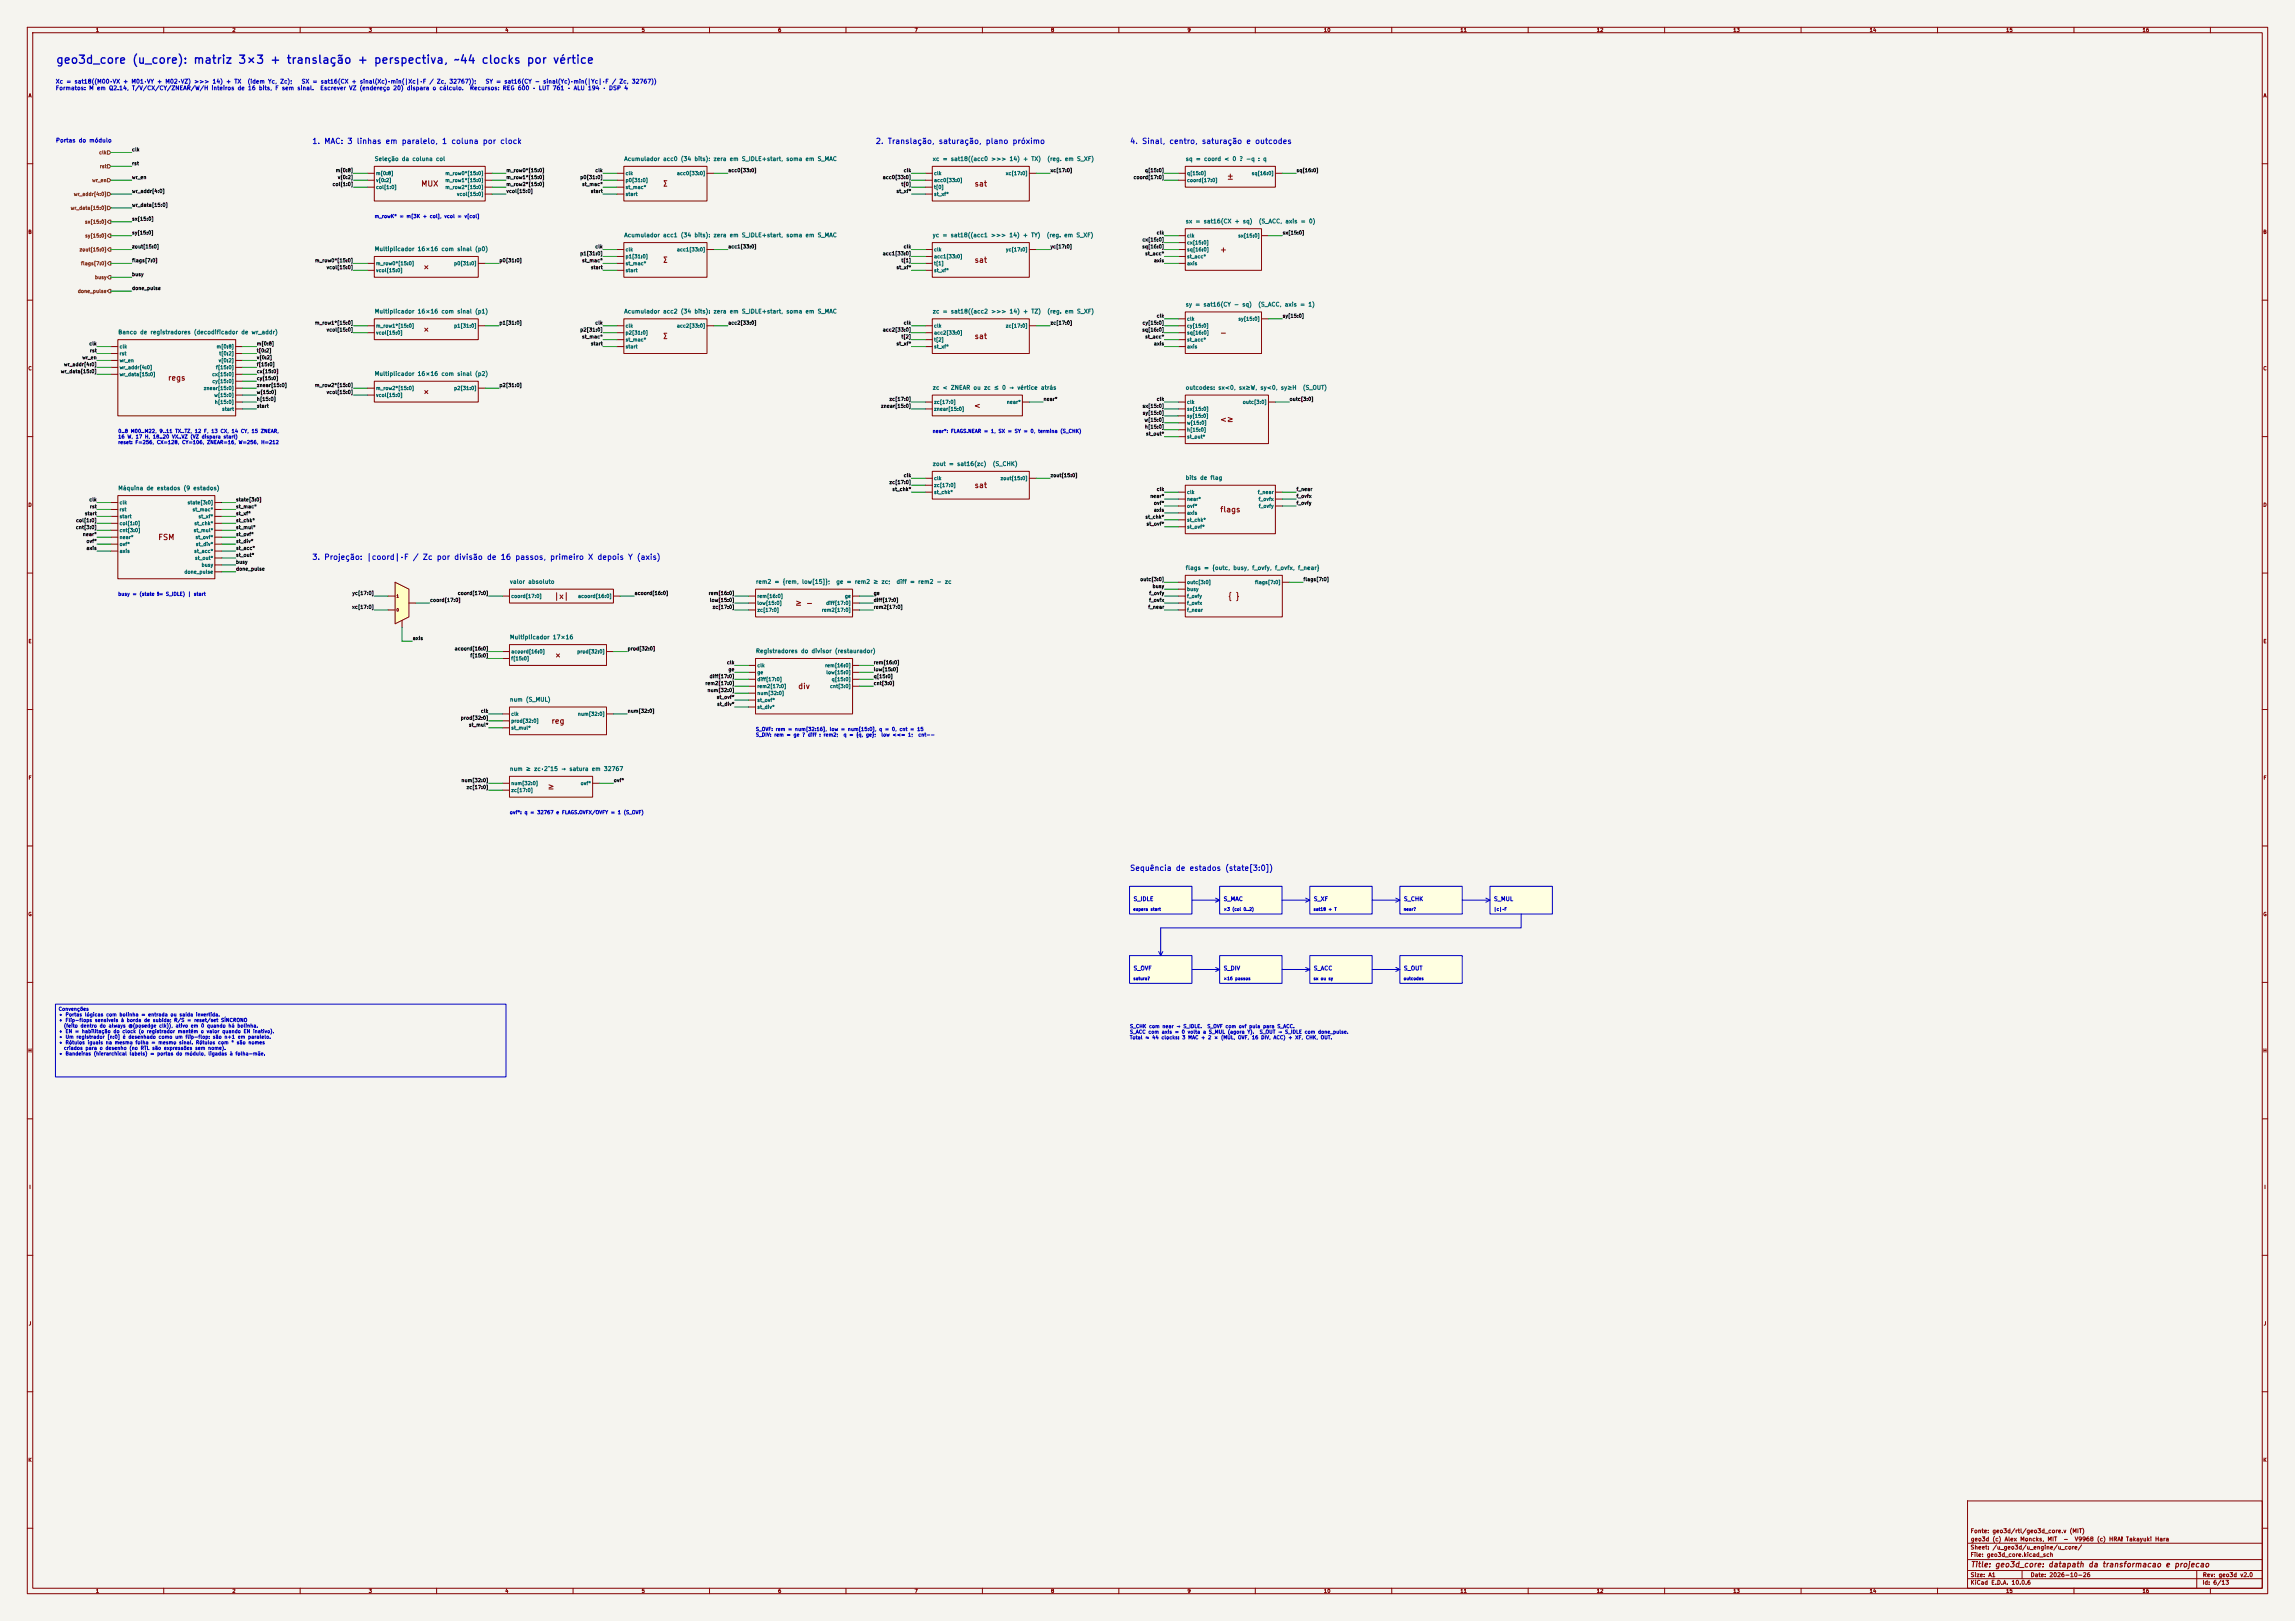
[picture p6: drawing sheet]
<svg xmlns="http://www.w3.org/2000/svg" width="841mm" height="594mm" viewBox="0 0 841 594" stroke-linecap="round" stroke-linejoin="round" font-family="sans-serif">
<defs><g id="words">
<text font-size="3" fill="#0000c2" x="20.3" y="24.1">geo3d_core (u_core): matriz 3×3 + translação + perspectiva, ~44 clocks por vértice</text>
<g font-size="2" fill="#0000c2">
<text x="114.2" y="53.2">1. MAC: 3 linhas em paralelo, 1 coluna por clock</text>
<text x="320.7" y="53.2">2. Translação, saturação, plano próximo</text>
<text x="413.9" y="53.2">4. Sinal, centro, saturação e outcodes</text>
<text x="114.2" y="205.6">3. Projeção: |coord|·F / Zc por divisão de 16 passos, primeiro X depois Y (axis)</text>
<text x="413.9" y="319.6">Sequência de estados (state[3:0])</text>
</g>
<g font-size="2" fill="#840000">
<text x="154.1" y="68.8">MUX</text>
<text x="242.7" y="68.8">Σ</text>
<text x="356.9" y="68.8">sat</text>
<text x="449.4" y="66.3">±</text>
<text x="446.9" y="93">+</text>
<text x="154.8" y="99.3">×</text>
<text x="242.7" y="96.8">Σ</text>
<text x="356.9" y="96.8">sat</text>
<text x="154.8" y="122.2">×</text>
<text x="242.7" y="124.7">Σ</text>
<text x="356.9" y="124.7">sat</text>
<text x="446.9" y="123.4">−</text>
<text x="61.4" y="140">regs</text>
<text x="154.8" y="145">×</text>
<text x="356.7" y="150.1">&lt;</text>
<text x="446.9" y="155.2">&lt;≥</text>
<text x="356.9" y="179.3">sat</text>
<text x="446.9" y="188.2">flags</text>
<text x="57.8" y="198.4">FSM</text>
<text x="202.8" y="220">|x|</text>
<text x="449.8" y="220">{ }</text>
<text x="291.2" y="222.5">≥ −</text>
<text x="203" y="241.6">×</text>
<text x="292.3" y="253">div</text>
<text x="201.9" y="265.7">reg</text>
<text x="200.5" y="289.8">≥</text>
<text x="722" y="574.8">Title: geo3d_core: datapath da transformacao e projecao</text>
</g>
<g font-size="1.5" fill="#0000c2">
<text x="20.3" y="31">Xc = sat18((M00·VX + M01·VY + M02·VZ) &gt;&gt;&gt; 14) + TX</text>
<text x="20.3" y="33.4">Formatos: M em Q2.14, T/V/CX/CY/ZNEAR/W/H inteiros de 16 bits, F sem sinal.</text>
<text x="90.6" y="31">(idem Yc, Zc);</text>
<text x="110.3" y="31">SX = sat16(CX + sinal(Xc)·min(|Xc|·F / Zc, 32767));</text>
<text x="117.2" y="33.4">Escrever VZ (endereço 20) dispara o cálculo.</text>
<text x="172.1" y="33.4">Recursos: REG 600 · LUT 761 · ALU 194 · DSP 4</text>
<text x="177.8" y="31">SY = sat16(CY - sinal(Yc)·min(|Yc|·F / Zc, 32767))</text>
<text x="20.3" y="52.6">Portas do módulo</text>
<text x="415.2" y="330.5">S_IDLE</text>
<text x="448.2" y="330.5">S_MAC</text>
<text x="481.2" y="330.5">S_XF</text>
<text x="514.3" y="330.5">S_CHK</text>
<text x="547.3" y="330.5">S_MUL</text>
<text x="415.2" y="355.9">S_OVF</text>
<text x="448.2" y="355.9">S_DIV</text>
<text x="481.2" y="355.9">S_ACC</text>
<text x="514.3" y="355.9">S_OUT</text>
</g>
<g font-size="1.5" fill="#006464">
<text x="137.1" y="59.3">Seleção da coluna col</text>
<text x="228.6" y="59.3">Acumulador acc0 (34 bits): zera em S_IDLE+start, soma em S_MAC</text>
<text x="341.6" y="59.3">xc = sat18((acc0 &gt;&gt;&gt; 14) + TX)</text>
<text x="383.6" y="59.3">(reg. em S_XF)</text>
<text x="434.3" y="59.3">sq = coord &lt; 0 ? -q : q</text>
<text x="434.3" y="82.2">sx = sat16(CX + sq)</text>
<text x="461.1" y="82.2">(S_ACC, axis = 0)</text>
<text x="228.6" y="87.3">Acumulador acc1 (34 bits): zera em S_IDLE+start, soma em S_MAC</text>
<text x="341.6" y="87.3">yc = sat18((acc1 &gt;&gt;&gt; 14) + TY)</text>
<text x="383.4" y="87.3">(reg. em S_XF)</text>
<text x="137.1" y="92.4">Multiplicador 16×16 com sinal (p0)</text>
<text x="434.3" y="112.7">sy = sat16(CY - sq)</text>
<text x="460.9" y="112.7">(S_ACC, axis = 1)</text>
<text x="137.1" y="115.2">Multiplicador 16×16 com sinal (p1)</text>
<text x="228.6" y="115.2">Acumulador acc2 (34 bits): zera em S_IDLE+start, soma em S_MAC</text>
<text x="341.6" y="115.2">zc = sat18((acc2 &gt;&gt;&gt; 14) + TZ)</text>
<text x="383.6" y="115.2">(reg. em S_XF)</text>
<text x="43.2" y="122.8">Banco de registradores (decodificador de wr_addr)</text>
<text x="137.1" y="138.1">Multiplicador 16×16 com sinal (p2)</text>
<text x="341.6" y="143.2">zc &lt; ZNEAR ou zc ≤ 0 → vértice atrás</text>
<text x="434.3" y="143.2">outcodes: sx&lt;0, sx≥W, sy&lt;0, sy≥H</text>
<text x="477.2" y="143.2">(S_OUT)</text>
<text x="341.6" y="171.1">zout = sat16(zc)</text>
<text x="363.6" y="171.1">(S_CHK)</text>
<text x="43.2" y="180">Máquina de estados (9 estados)</text>
<text x="434.3" y="176.2">bits de flag</text>
<text x="434.3" y="209.2">flags = {outc, busy, f_ovfy, f_ovfx, f_near}</text>
<text x="186.7" y="214.3">valor absoluto</text>
<text x="276.8" y="214.3">rem2 = {rem, low[15]};</text>
<text x="306.3" y="214.3">ge = rem2 ≥ zc;</text>
<text x="328.3" y="214.3">diff = rem2 - zc</text>
<text x="186.7" y="234.6">Multiplicador 17×16</text>
<text x="276.8" y="239.7">Registradores do divisor (restaurador)</text>
<text x="186.7" y="257.5">num (S_MUL)</text>
<text x="186.7" y="282.9">num ≥ zc·2^15 → satura em 32767</text>
</g>
<g font-size="1.5" fill="#840000">
<text x="721.9" y="562.1">Fonte: geo3d/rtl/geo3d_core.v (MIT)</text>
<text x="721.9" y="568.1">Sheet: /u_geo3d/u_engine/u_core/</text>
<text x="722" y="565.1">geo3d (c) Alex Moncks, MIT</text>
<text x="756" y="565.1">-</text>
<text x="760.1" y="565.1">V9968 (c) HRA! Takayuki Hara</text>
<text x="721.9" y="570.8">File: geo3d_core.kicad_sch</text>
<text x="721.9" y="581">KiCad E.D.A. 10.0.6</text>
<text x="721.9" y="578.2">Size: A1</text>
<text x="743.9" y="578.2">Date: 2026-10-26</text>
<text x="806.9" y="581">Id: 6/13</text>
<text x="807" y="578.2">Rev: geo3d v2.0</text>
</g>
<g font-size="1.3" fill="#840000">
<text x="35" y="12">1</text>
<text x="85" y="12">2</text>
<text x="135" y="12">3</text>
<text x="185" y="12">4</text>
<text x="235" y="12">5</text>
<text x="285" y="12">6</text>
<text x="335" y="12">7</text>
<text x="385" y="12">8</text>
<text x="435" y="12">9</text>
<text x="485" y="12">10</text>
<text x="535" y="12">11</text>
<text x="585" y="12">12</text>
<text x="635" y="12">13</text>
<text x="685" y="12">14</text>
<text x="735" y="12">15</text>
<text x="785" y="12">16</text>
<text x="10.3" y="36">A</text>
<text x="829.3" y="36">A</text>
<text x="10.2" y="86">B</text>
<text x="829.2" y="86">B</text>
<text x="10.2" y="136">C</text>
<text x="829.2" y="136">C</text>
<text x="10.2" y="186">D</text>
<text x="829.2" y="186">D</text>
<text x="10.3" y="236">E</text>
<text x="829.3" y="236">E</text>
<text x="10.3" y="286">F</text>
<text x="829.3" y="286">F</text>
<text x="10.2" y="336">G</text>
<text x="829.2" y="336">G</text>
<text x="10.2" y="386">H</text>
<text x="829.2" y="386">H</text>
<text x="10.6" y="436">I</text>
<text x="829.6" y="436">I</text>
<text x="10.4" y="486">J</text>
<text x="829.4" y="486">J</text>
<text x="10.2" y="536">K</text>
<text x="829.2" y="536">K</text>
<text x="35" y="584">1</text>
<text x="85" y="584">2</text>
<text x="135" y="584">3</text>
<text x="185" y="584">4</text>
<text x="235" y="584">5</text>
<text x="285" y="584">6</text>
<text x="335" y="584">7</text>
<text x="385" y="584">8</text>
<text x="435" y="584">9</text>
<text x="485" y="584">10</text>
<text x="535" y="584">11</text>
<text x="585" y="584">12</text>
<text x="635" y="584">13</text>
<text x="685" y="584">14</text>
<text x="735" y="584">15</text>
<text x="785" y="584">16</text>
</g>
<g font-size="1.3" fill="#725600">
<text x="36.2" y="56.8">clk</text>
<text x="36.4" y="61.9">rst</text>
<text x="33.6" y="67">wr_en</text>
<text x="25.8" y="77.2">wr_data[15:0]</text>
<text x="26.9" y="72.1">wr_addr[4:0]</text>
<text x="31" y="82.2">sx[15:0]</text>
<text x="31" y="87.3">sy[15:0]</text>
<text x="29" y="92.4">zout[15:0]</text>
<text x="29.5" y="97.5">flags[7:0]</text>
<text x="28.4" y="107.6">done_pulse</text>
<text x="34.7" y="102.6">busy</text>
</g>
<g font-size="1.3" fill="#0f0f0f">
<text x="48.2" y="55.8">clk</text>
<text x="48.2" y="60.8">rst</text>
<text x="48.2" y="65.9">wr_en</text>
<text x="122.9" y="63.4">m[0:8]</text>
<text x="123.6" y="65.9">v[0:2]</text>
<text x="185.4" y="63.4">m_row0*[15:0]</text>
<text x="185.4" y="65.9">m_row1*[15:0]</text>
<text x="212.5" y="65.9">p0[31:0]</text>
<text x="218" y="63.4">clk</text>
<text x="266.7" y="63.4">acc0[33:0]</text>
<text x="323.3" y="65.9">acc0[33:0]</text>
<text x="331" y="63.4">clk</text>
<text x="384.8" y="63.4">xc[17:0]</text>
<text x="415.2" y="65.9">coord[17:0]</text>
<text x="419.4" y="63.4">q[15:0]</text>
<text x="475" y="63.4">sq[16:0]</text>
<text x="48.2" y="71">wr_addr[4:0]</text>
<text x="121.7" y="68.5">col[1:0]</text>
<text x="185.4" y="68.5">m_row2*[15:0]</text>
<text x="185.4" y="71">vcol[15:0]</text>
<text x="213.1" y="68.5">st_mac*</text>
<text x="216.3" y="71">start</text>
<text x="328.3" y="71">st_xf*</text>
<text x="330.2" y="68.5">t[0]</text>
<text x="48.2" y="76.1">wr_data[15:0]</text>
<text x="48.2" y="81.2">sx[15:0]</text>
<text x="48.2" y="86.2">sy[15:0]</text>
<text x="418.4" y="88.8">cx[15:0]</text>
<text x="423.7" y="86.2">clk</text>
<text x="469.9" y="86.2">sx[15:0]</text>
<text x="48.2" y="91.3">zout[15:0]</text>
<text x="212.5" y="93.9">p1[31:0]</text>
<text x="218" y="91.3">clk</text>
<text x="266.7" y="91.3">acc1[33:0]</text>
<text x="323.3" y="93.9">acc1[33:0]</text>
<text x="331" y="91.3">clk</text>
<text x="384.8" y="91.3">yc[17:0]</text>
<text x="418.4" y="91.3">sq[16:0]</text>
<text x="419.5" y="93.9">st_acc*</text>
<text x="48.2" y="101.5">busy</text>
<text x="48.2" y="96.4">flags[7:0]</text>
<text x="115.3" y="96.4">m_row0*[15:0]</text>
<text x="119.5" y="98.9">vcol[15:0]</text>
<text x="182.9" y="96.4">p0[31:0]</text>
<text x="213.1" y="96.4">st_mac*</text>
<text x="216.3" y="98.9">start</text>
<text x="328.3" y="98.9">st_xf*</text>
<text x="330.2" y="96.4">t[1]</text>
<text x="422.7" y="96.4">axis</text>
<text x="48.2" y="106.6">done_pulse</text>
<text x="115.3" y="119.3">m_row1*[15:0]</text>
<text x="182.9" y="119.3">p1[31:0]</text>
<text x="218" y="119.3">clk</text>
<text x="266.7" y="119.3">acc2[33:0]</text>
<text x="331" y="119.3">clk</text>
<text x="384.8" y="119.3">zc[17:0]</text>
<text x="418.5" y="119.3">cy[15:0]</text>
<text x="423.7" y="116.7">clk</text>
<text x="469.9" y="116.7">sy[15:0]</text>
<text x="119.5" y="121.8">vcol[15:0]</text>
<text x="212.5" y="121.8">p2[31:0]</text>
<text x="213.1" y="124.3">st_mac*</text>
<text x="323.3" y="121.8">acc2[33:0]</text>
<text x="330.2" y="124.3">t[2]</text>
<text x="418.4" y="121.8">sq[16:0]</text>
<text x="419.5" y="124.3">st_acc*</text>
<text x="30" y="132">wr_en</text>
<text x="32.6" y="126.9">clk</text>
<text x="32.8" y="129.4">rst</text>
<text x="94" y="126.9">m[0:8]</text>
<text x="94" y="129.4">t[0:2]</text>
<text x="94" y="132">v[0:2]</text>
<text x="216.3" y="126.9">start</text>
<text x="328.3" y="126.9">st_xf*</text>
<text x="422.7" y="126.9">axis</text>
<text x="22.1" y="137">wr_data[15:0]</text>
<text x="23.3" y="134.5">wr_addr[4:0]</text>
<text x="94" y="134.5">f[15:0]</text>
<text x="94" y="137">cx[15:0]</text>
<text x="94" y="142.1">znear[15:0]</text>
<text x="94" y="139.6">cy[15:0]</text>
<text x="115.3" y="142.1">m_row2*[15:0]</text>
<text x="182.9" y="142.1">p2[31:0]</text>
<text x="94" y="144.7">w[15:0]</text>
<text x="94" y="147.2">h[15:0]</text>
<text x="94" y="149.7">start</text>
<text x="119.5" y="144.7">vcol[15:0]</text>
<text x="322.7" y="149.7">znear[15:0]</text>
<text x="325.7" y="147.2">zc[17:0]</text>
<text x="382.2" y="147.2">near*</text>
<text x="418.5" y="149.7">sx[15:0]</text>
<text x="423.7" y="147.2">clk</text>
<text x="472.4" y="147.2">outc[3:0]</text>
<text x="418.6" y="152.3">sy[15:0]</text>
<text x="419.2" y="154.8">w[15:0]</text>
<text x="419.4" y="157.4">h[15:0]</text>
<text x="419.8" y="159.9">st_out*</text>
<text x="325.7" y="177.7">zc[17:0]</text>
<text x="331" y="175.1">clk</text>
<text x="384.8" y="175.1">zout[15:0]</text>
<text x="32.6" y="184">clk</text>
<text x="86.3" y="184">state[3:0]</text>
<text x="326.8" y="180.2">st_chk*</text>
<text x="421.4" y="182.8">near*</text>
<text x="422.7" y="185.3">ovf*</text>
<text x="423.7" y="180.2">clk</text>
<text x="475" y="180.2">f_near</text>
<text x="475" y="182.8">f_ovfx</text>
<text x="475" y="185.3">f_ovfy</text>
<text x="27.7" y="191.6">col[1:0]</text>
<text x="30.9" y="189.1">start</text>
<text x="32.8" y="186.6">rst</text>
<text x="86.3" y="186.6">st_mac*</text>
<text x="86.3" y="189.1">st_xf*</text>
<text x="86.3" y="191.6">st_chk*</text>
<text x="419.5" y="190.4">st_chk*</text>
<text x="422.7" y="187.8">axis</text>
<text x="27.7" y="194.2">cnt[3:0]</text>
<text x="30.2" y="196.7">near*</text>
<text x="86.3" y="194.2">st_mul*</text>
<text x="86.3" y="196.7">st_ovf*</text>
<text x="420" y="192.9">st_ovf*</text>
<text x="31.5" y="201.8">axis</text>
<text x="31.5" y="199.3">ovf*</text>
<text x="86.3" y="199.3">st_div*</text>
<text x="86.3" y="201.8">st_acc*</text>
<text x="86.3" y="204.3">st_out*</text>
<text x="86.3" y="206.9">busy</text>
<text x="86.3" y="209.4">done_pulse</text>
<text x="417.7" y="213.2">outc[3:0]</text>
<text x="422.2" y="215.8">busy</text>
<text x="477.5" y="213.2">flags[7:0]</text>
<text x="128.9" y="218.3">yc[17:0]</text>
<text x="157.5" y="220.9">coord[17:0]</text>
<text x="167.6" y="218.3">coord[17:0]</text>
<text x="232.4" y="218.3">acoord[16:0]</text>
<text x="259.5" y="218.3">rem[16:0]</text>
<text x="259.9" y="220.9">low[15:0]</text>
<text x="320" y="218.3">ge</text>
<text x="320" y="220.9">diff[17:0]</text>
<text x="420.9" y="220.9">f_ovfx</text>
<text x="421" y="218.3">f_ovfy</text>
<text x="128.9" y="223.4">xc[17:0]</text>
<text x="261" y="223.4">zc[17:0]</text>
<text x="320" y="223.4">rem2[17:0]</text>
<text x="420.6" y="223.4">f_near</text>
<text x="151.1" y="234.8">axis</text>
<text x="166.4" y="238.6">acoord[16:0]</text>
<text x="229.8" y="238.6">prod[32:0]</text>
<text x="172.2" y="241.2">f[15:0]</text>
<text x="266.2" y="243.7">clk</text>
<text x="320" y="243.7">rem[16:0]</text>
<text x="258.3" y="251.3">rem2[17:0]</text>
<text x="259.9" y="248.8">diff[17:0]</text>
<text x="266.8" y="246.3">ge</text>
<text x="320" y="246.3">low[15:0]</text>
<text x="320" y="248.8">q[15:0]</text>
<text x="320" y="251.3">cnt[3:0]</text>
<text x="259.1" y="253.9">num[32:0]</text>
<text x="262.5" y="256.4">st_ovf*</text>
<text x="176.1" y="261.5">clk</text>
<text x="229.8" y="261.5">num[32:0]</text>
<text x="262.6" y="259">st_div*</text>
<text x="168.7" y="264">prod[32:0]</text>
<text x="171.6" y="266.6">st_mul*</text>
<text x="168.9" y="286.9">num[32:0]</text>
<text x="224.8" y="286.9">ovf*</text>
<text x="170.8" y="289.4">zc[17:0]</text>
</g>
<g font-size="1.3" fill="#006464">
<text x="137.6" y="64.5">m[0:8]</text>
<text x="163" y="64.5">m_row0*[15:0]</text>
<text x="229.1" y="64.5">clk</text>
<text x="247.9" y="64.5">acc0[33:0]</text>
<text x="342.1" y="64.5">clk</text>
<text x="368.4" y="64.5">xc[17:0]</text>
<text x="434.8" y="64.5">q[15:0]</text>
<text x="458.5" y="64.5">sq[16:0]</text>
<text x="137.6" y="67">v[0:2]</text>
<text x="137.6" y="69.5">col[1:0]</text>
<text x="163" y="67">m_row1*[15:0]</text>
<text x="163" y="69.5">m_row2*[15:0]</text>
<text x="229.1" y="67">p0[31:0]</text>
<text x="229.1" y="69.5">st_mac*</text>
<text x="342.1" y="67">acc0[33:0]</text>
<text x="342.1" y="69.5">t[0]</text>
<text x="434.8" y="67">coord[17:0]</text>
<text x="167.3" y="72.1">vcol[15:0]</text>
<text x="229.1" y="72.1">start</text>
<text x="342.1" y="72.1">st_xf*</text>
<text x="434.8" y="87.3">clk</text>
<text x="434.8" y="89.9">cx[15:0]</text>
<text x="453.6" y="87.3">sx[15:0]</text>
<text x="229.1" y="92.4">clk</text>
<text x="229.1" y="94.9">p1[31:0]</text>
<text x="247.9" y="92.4">acc1[33:0]</text>
<text x="342.1" y="92.4">clk</text>
<text x="342.1" y="94.9">acc1[33:0]</text>
<text x="368.5" y="92.4">yc[17:0]</text>
<text x="434.8" y="92.4">sq[16:0]</text>
<text x="434.8" y="94.9">st_acc*</text>
<text x="137.6" y="97.5">m_row0*[15:0]</text>
<text x="137.6" y="100">vcol[15:0]</text>
<text x="166.2" y="97.5">p0[31:0]</text>
<text x="229.1" y="97.5">st_mac*</text>
<text x="229.1" y="100">start</text>
<text x="342.1" y="97.5">t[1]</text>
<text x="342.1" y="100">st_xf*</text>
<text x="434.8" y="97.5">axis</text>
<text x="434.8" y="117.8">clk</text>
<text x="453.6" y="117.8">sy[15:0]</text>
<text x="137.6" y="120.3">m_row1*[15:0]</text>
<text x="137.6" y="122.9">vcol[15:0]</text>
<text x="166.2" y="120.3">p1[31:0]</text>
<text x="229.1" y="120.3">clk</text>
<text x="229.1" y="122.9">p2[31:0]</text>
<text x="229.1" y="125.4">st_mac*</text>
<text x="247.9" y="120.3">acc2[33:0]</text>
<text x="342.1" y="120.3">clk</text>
<text x="342.1" y="122.9">acc2[33:0]</text>
<text x="342.1" y="125.4">t[2]</text>
<text x="368.4" y="120.3">zc[17:0]</text>
<text x="434.8" y="120.3">cy[15:0]</text>
<text x="434.8" y="122.9">sq[16:0]</text>
<text x="434.8" y="125.4">st_acc*</text>
<text x="43.7" y="128">clk</text>
<text x="43.7" y="130.5">rst</text>
<text x="79.2" y="128">m[0:8]</text>
<text x="80.2" y="130.5">t[0:2]</text>
<text x="229.1" y="128">start</text>
<text x="342.1" y="128">st_xf*</text>
<text x="434.8" y="128">axis</text>
<text x="43.7" y="133">wr_en</text>
<text x="43.7" y="135.6">wr_addr[4:0]</text>
<text x="79" y="135.6">f[15:0]</text>
<text x="79.9" y="133">v[0:2]</text>
<text x="43.7" y="138.1">wr_data[15:0]</text>
<text x="74.5" y="143.2">znear[15:0]</text>
<text x="77.6" y="138.1">cx[15:0]</text>
<text x="77.6" y="140.7">cy[15:0]</text>
<text x="137.6" y="143.2">m_row2*[15:0]</text>
<text x="166.2" y="143.2">p2[31:0]</text>
<text x="78.4" y="145.7">w[15:0]</text>
<text x="78.5" y="148.3">h[15:0]</text>
<text x="137.6" y="145.7">vcol[15:0]</text>
<text x="342.1" y="148.3">zc[17:0]</text>
<text x="368.8" y="148.3">near*</text>
<text x="434.8" y="148.3">clk</text>
<text x="455.3" y="148.3">outc[3:0]</text>
<text x="81.2" y="150.8">start</text>
<text x="342.1" y="150.8">znear[15:0]</text>
<text x="434.8" y="150.8">sx[15:0]</text>
<text x="434.8" y="153.4">sy[15:0]</text>
<text x="434.8" y="155.9">w[15:0]</text>
<text x="434.8" y="158.4">h[15:0]</text>
<text x="434.8" y="161">st_out*</text>
<text x="342.1" y="176.2">clk</text>
<text x="342.1" y="178.8">zc[17:0]</text>
<text x="366.5" y="176.2">zout[15:0]</text>
<text x="43.7" y="185.1">clk</text>
<text x="68.6" y="185.1">state[3:0]</text>
<text x="342.1" y="181.3">st_chk*</text>
<text x="434.8" y="181.3">clk</text>
<text x="434.8" y="183.8">near*</text>
<text x="460.8" y="181.3">f_near</text>
<text x="461.1" y="183.8">f_ovfx</text>
<text x="43.7" y="187.7">rst</text>
<text x="43.7" y="190.2">start</text>
<text x="70.4" y="187.7">st_mac*</text>
<text x="72.6" y="190.2">st_xf*</text>
<text x="434.8" y="186.4">ovf*</text>
<text x="434.8" y="188.9">axis</text>
<text x="434.8" y="191.5">st_chk*</text>
<text x="461.1" y="186.4">f_ovfy</text>
<text x="43.7" y="192.7">col[1:0]</text>
<text x="43.7" y="195.3">cnt[3:0]</text>
<text x="43.7" y="197.8">near*</text>
<text x="70.8" y="195.3">st_mul*</text>
<text x="71.1" y="192.7">st_chk*</text>
<text x="71.5" y="197.8">st_ovf*</text>
<text x="434.8" y="194">st_ovf*</text>
<text x="43.7" y="200.4">ovf*</text>
<text x="43.7" y="202.9">axis</text>
<text x="71" y="202.9">st_acc*</text>
<text x="71.6" y="200.4">st_div*</text>
<text x="71.3" y="205.4">st_out*</text>
<text x="73.7" y="208">busy</text>
<text x="67.4" y="210.5">done_pulse</text>
<text x="434.8" y="214.3">outc[3:0]</text>
<text x="459.7" y="214.3">flags[7:0]</text>
<text x="187.2" y="219.4">coord[17:0]</text>
<text x="211.7" y="219.4">acoord[16:0]</text>
<text x="277.3" y="219.4">rem[16:0]</text>
<text x="277.3" y="221.9">low[15:0]</text>
<text x="302.6" y="221.9">diff[17:0]</text>
<text x="309.4" y="219.4">ge</text>
<text x="434.8" y="216.9">busy</text>
<text x="434.8" y="219.4">f_ovfy</text>
<text x="434.8" y="221.9">f_ovfx</text>
<text x="277.3" y="224.5">zc[17:0]</text>
<text x="301" y="224.5">rem2[17:0]</text>
<text x="434.8" y="224.5">f_near</text>
<text x="187.2" y="239.7">acoord[16:0]</text>
<text x="211.4" y="239.7">prod[32:0]</text>
<text x="187.2" y="242.3">f[15:0]</text>
<text x="277.3" y="244.8">clk</text>
<text x="302.2" y="244.8">rem[16:0]</text>
<text x="277.3" y="247.3">ge</text>
<text x="277.3" y="249.9">diff[17:0]</text>
<text x="302.6" y="247.3">low[15:0]</text>
<text x="304.6" y="249.9">q[15:0]</text>
<text x="277.3" y="252.4">rem2[17:0]</text>
<text x="277.3" y="255">num[32:0]</text>
<text x="277.3" y="257.5">st_ovf*</text>
<text x="304" y="252.4">cnt[3:0]</text>
<text x="187.2" y="262.6">clk</text>
<text x="211.6" y="262.6">num[32:0]</text>
<text x="277.3" y="260">st_div*</text>
<text x="187.2" y="265.1">prod[32:0]</text>
<text x="187.2" y="267.7">st_mul*</text>
<text x="187.2" y="288">num[32:0]</text>
<text x="212.6" y="288">ovf*</text>
<text x="187.2" y="290.5">zc[17:0]</text>
</g>
<g font-size="1.3" fill="#0000c2">
<text x="137.1" y="80.2">m_rowK* = m[3K + col], vcol = v[col]</text>
<text x="43.2" y="158.9">0..8 M00..M22, 9..11 TX..TZ, 12 F, 13 CX, 14 CY, 15 ZNEAR,</text>
<text x="43.2" y="161">16 W, 17 H, 18..20 VX..VZ (VZ dispara start)</text>
<text x="341.6" y="158.9">near*: FLAGS.NEAR = 1, SX = SY = 0, termina (S_CHK)</text>
<text x="43.2" y="163">reset: F=256, CX=128, CY=106, ZNEAR=16, W=256, H=212</text>
<text x="43.2" y="218.6">busy = (state != S_IDLE) | start</text>
<text x="276.8" y="268.2">S_OVF: rem = num[32:16], low = num[15:0], q = 0, cnt = 15</text>
<text x="276.8" y="270.2">S_DIV: rem = ge ? diff : rem2;</text>
<text x="308.9" y="270.2">q = {q, ge};</text>
<text x="322.8" y="270.2">low &lt;&lt;= 1;</text>
<text x="336.3" y="270.2">cnt--</text>
<text x="186.7" y="298.6">ovf*: q = 32767 e FLAGS.OVFX/OVFY = 1 (S_OVF)</text>
<text x="21.3" y="370.7">Convenções</text>
<text x="21.3" y="372.7">• Portas lógicas com bolinha = entrada ou saída invertida.</text>
<text x="21.3" y="374.8">• Flip-flops sensíveis à borda de subida; R/S = reset/set SÍNCRONO</text>
<text x="23.3" y="376.8">(feito dentro do always @(posedge clk)), ativo em 0 quando há bolinha.</text>
<text x="413.9" y="377">S_CHK com near → S_IDLE.</text>
<text x="442.3" y="377">S_OVF com ovf pula para S_ACC.</text>
<text x="21.3" y="378.9">• EN = habilitação do clock (o registrador mantém o valor quando EN inativo).</text>
<text x="21.3" y="380.9">• Um registrador [n:0] é desenhado como um flip-flop: são n+1 em paralelo.</text>
<text x="21.3" y="383">• Rótulos iguais na mesma folha = mesmo sinal. Rótulos com * são nomes</text>
<text x="413.9" y="379.1">S_ACC com axis = 0 volta a S_MUL (agora Y).</text>
<text x="413.9" y="381.1">Total ≈ 44 clocks: 3 MAC + 2 × (MUL, OVF, 16 DIV, ACC) + XF, CHK, OUT.</text>
<text x="461.4" y="379.1">S_OUT → S_IDLE com done_pulse.</text>
<text x="21.3" y="387.1">• Bandeiras (hierarchical labels) = portas do módulo, ligadas à folha-mãe.</text>
<text x="23.3" y="385">criados para o desenho (no RTL são expressões sem nome).</text>
</g>
<g font-size="1.1" fill="#0000c2">
<text x="415.2" y="334">espera start</text>
<text x="448.2" y="334">×3 (col 0..2)</text>
<text x="481.2" y="334">sat18 + T</text>
<text x="514.2" y="334">near?</text>
<text x="547.3" y="334">|c|·F</text>
<text x="415.2" y="359.4">satura?</text>
<text x="448.2" y="359.4">×16 passos</text>
<text x="481.2" y="359.4">sx ou sy</text>
<text x="514.2" y="359.4">outcodes</text>
</g>
<g font-size="1" fill="#840000">
<text x="145.1" y="219.2">1</text>
<text x="145.1" y="224.3">0</text>
</g>
</g></defs>
<path d="M0 0h841v594h-841z" fill="#f5f4ef" stroke="#f5f4ef" stroke-width=".37"/>
<g fill="none" stroke="#840000" stroke-width=".37">
<path d="M10 10h821v574h-821zM12 12h817v570h-817zM60 10v2M110 10v2M160 10v2M210 10v2M260 10v2M310 10v2M360 10v2M410 10v2M460 10v2M510 10v2"/>
<path d="M560 10v2M610 10v2M660 10v2M710 10v2M760 10v2M810 10v2M10 60h2M829 60h2M10 110h2M829 110h2M10 160h2M829 160h2"/>
<path d="M10 210h2M829 210h2M10 260h2M829 260h2M10 310h2M829 310h2M10 360h2M829 360h2M10 410h2M829 410h2M10 460h2M829 460h2"/>
<path d="M10 510h2M829 510h2M10 560h2M721 550h108v32h-108zM829 560h2M721 578.5h108M721 575.5h108M721 571.5h108M721 565.5h108M741 575.5v3M805 575.5v6.5M60 582v2"/>
<path d="M110 582v2M160 582v2M210 582v2M260 582v2M310 582v2M360 582v2M410 582v2M460 582v2M510 582v2M560 582v2M610 582v2M660 582v2"/>
<path d="M710 582v2M760 582v2M810 582v2"/>
</g>
<g fill="#ffffe1">
<path d="M446.9 350.2h22.9v10.1h-22.9z"/>
<path d="M413.9 324.8h22.9v10.1h-22.9z"/>
<path d="M446.9 324.8h22.9v10.1h-22.9z"/>
<path d="M513 350.2h22.8v10.1h-22.8z"/>
<path d="M413.9 350.2h22.9v10.1h-22.9z"/>
<path d="M546 324.8h22.9v10.1h-22.9z"/>
<path d="M480 324.8h22.8v10.1h-22.8z"/>
<path d="M513 324.8h22.8v10.1h-22.8z"/>
<path d="M480 350.2h22.8v10.1h-22.8z"/>
</g>
<g fill="none" stroke="#840000" stroke-width=".37">
<path d="M134.6 63.5h2.6M134.6 66h2.6M134.6 68.6h2.6M137.2 61h40.6v12.7h-40.6zM177.8 63.5h2.5M177.8 66h2.5M177.8 68.6h2.5M177.8 71.1h2.5M226.1 63.5h2.5M226.1 66h2.5M226.1 68.6h2.5M226.1 71.1h2.5"/>
<path d="M228.6 61h30.5v12.7h-30.5zM259.1 63.5h2.5M339.1 63.5h2.5M339.1 66h2.5M339.1 68.6h2.5M339.1 71.1h2.5M341.6 61h35.6v12.7h-35.6zM377.2 63.5h2.5M431.8 63.5h2.5M431.8 66h2.5M434.3 61h33.1v7.6h-33.1zM467.4 63.5h2.5"/>
<path d="M339.1 91.4h2.5M339.1 94h2.5M339.1 96.5h2.5M339.1 99.1h2.5M341.6 88.9h35.6v12.7h-35.6zM377.2 91.4h2.5M431.8 86.4h2.5M431.8 88.9h2.5M431.8 91.4h2.5M431.8 94h2.5M431.8 96.5h2.5M434.3 83.8h28v15.3h-28z"/>
<path d="M462.3 86.4h2.5M134.6 119.4h2.6M137.2 116.8h38.1v7.7h-38.1zM175.3 119.4h2.5M226.1 119.4h2.5M228.6 116.8h30.5v12.7h-30.5zM259.1 119.4h2.5M339.1 119.4h2.5M341.6 116.8h35.6v12.7h-35.6zM377.2 119.4h2.5M431.8 116.8h2.5M431.8 119.4h2.5"/>
<path d="M434.3 114.3h28v15.2h-28zM462.3 116.8h2.5M40.6 127h2.6M40.6 129.5h2.6M40.6 132.1h2.6M40.6 134.6h2.6M40.6 137.2h2.6M43.2 124.5h43.2v27.9h-43.2zM86.4 127h2.5M86.4 129.5h2.5M86.4 132.1h2.5M86.4 134.6h2.5"/>
<path d="M86.4 137.2h2.5M86.4 139.7h2.5M134.6 121.9h2.6M137.2 139.7h38.1v7.6h-38.1zM226.1 121.9h2.5M226.1 124.5h2.5M226.1 127h2.5M339.1 121.9h2.5M339.1 124.5h2.5M339.1 127h2.5M431.8 121.9h2.5M431.8 124.5h2.5"/>
<path d="M431.8 127h2.5M86.4 142.2h2.5M86.4 144.8h2.5M86.4 147.3h2.5M86.4 149.9h2.5M134.6 142.2h2.6M134.6 144.8h2.6M175.3 142.2h2.5M339.1 147.3h2.5M339.1 149.9h2.5M341.6 144.8h33v7.6h-33zM374.6 147.3h2.6"/>
<path d="M339.1 175.3h2.5M339.1 177.8h2.5M341.6 172.7h35.6v10.2h-35.6zM377.2 175.3h2.5M40.6 184.1h2.6M40.6 186.7h2.6M40.6 189.2h2.6M40.6 191.8h2.6M40.6 194.3h2.6M40.6 196.8h2.6M40.6 199.4h2.6M43.2 181.6h35.5v30.5h-35.5z"/>
<path d="M78.7 184.1h2.6M78.7 186.7h2.6M78.7 189.2h2.6M78.7 191.8h2.6M78.7 194.3h2.6M78.7 196.8h2.6M78.7 199.4h2.6M339.1 180.3h2.5M40.6 201.9h2.6M78.7 201.9h2.6M78.7 204.5h2.6M78.7 207h2.6"/>
<path d="M78.7 209.5h2.6M184.1 218.4h2.6M186.7 215.9h38.1v5.1h-38.1zM224.8 218.4h2.5M431.8 213.4h2.5M431.8 215.9h2.5M431.8 218.4h2.5M434.3 210.8h35.6v15.3h-35.6zM469.9 213.4h2.5M184.1 238.8h2.6M186.7 236.2h35.5v7.6h-35.5zM222.2 238.8h2.6"/>
<path d="M431.8 221h2.5M431.8 223.5h2.5M184.1 241.3h2.6M186.7 259.1h35.5v10.1h-35.5zM184.1 261.6h2.6M184.1 264.2h2.6M184.1 266.7h2.6M222.2 261.6h2.6M184.1 287h2.6M184.1 289.6h2.6M186.7 284.5h30.5v7.6h-30.5zM217.2 287h2.5"/>
</g>
<path d="M144.8 213.4l5.1 2.5v10.2l-5.1 2.5z" fill="#ffffc2"/>
<g fill="none" stroke="#840000" stroke-width=".37">
<path d="M134.6 96.5h2.6M134.6 99.1h2.6M137.2 94h38.1v7.6h-38.1zM175.3 96.5h2.5M226.1 96.5h2.5M226.1 99.1h2.5M226.1 91.4h2.5M226.1 94h2.5M228.6 88.9h30.5v12.7h-30.5zM259.1 91.4h2.5M431.8 147.3h2.5M431.8 149.9h2.5"/>
<path d="M431.8 152.4h2.5M431.8 154.9h2.5M431.8 157.5h2.5M434.3 144.8h30.5v17.8h-30.5zM464.8 147.3h2.6M431.8 160h2.5M434.3 177.8h33.1v17.8h-33.1zM431.8 180.3h2.5M431.8 182.9h2.5M431.8 185.4h2.5M431.8 188h2.5M431.8 190.5h2.5"/>
<path d="M431.8 193h2.5M467.4 180.3h2.5M467.4 182.9h2.5M467.4 185.4h2.5M142.2 218.4h2.6M144.8 213.4l5.1 2.5v10.2l-5.1 2.5zM274.3 218.4h2.6M276.9 215.9h35.5v10.2h-35.5zM312.4 218.4h2.6M142.2 223.5h2.6M147.3 227.3v2.6M149.9 221h2.5"/>
<path d="M274.3 223.5h2.6M274.3 221h2.6M312.4 223.5h2.6M312.4 221h2.6M274.3 243.8h2.6M274.3 246.4h2.6M274.3 248.9h2.6M274.3 251.5h2.6M274.3 254h2.6M274.3 256.5h2.6M274.3 259.1h2.6M276.9 241.3h35.5v20.3h-35.5z"/>
<path d="M312.4 243.8h2.6M312.4 246.4h2.6M312.4 248.9h2.6M312.4 251.5h2.6"/>
</g>
<path d="M39.4 55.2h.6l.6 .7-.6 .6h-.6zM39.4 60.3h.6l.6 .7-.6 .6h-.6zM39.4 75.6h.6l.6 .6-.6 .6h-.6zM39.4 65.4h.6l.6 .6-.6 .7h-.6zM39.4 70.5h.6l.6 .6-.6 .7h-.6zM40 80.6h.6v1.3h-.6l-.6-.6zM40 85.7h.6v1.3h-.6l-.6-.6zM40 90.8h.6v1.3h-.6l-.6-.7zM40 95.9h.6v1.3h-.6l-.6-.7zM40 101h.6v1.2h-.6l-.6-.6zM40 106h.6v1.3h-.6l-.6-.6z" fill="none" stroke="#725600" stroke-width=".37"/>
<g fill="none" stroke="#0000c2" stroke-width=".37">
<path d="M413.9 324.8h22.9v10.1h-22.9zM436.8 329.9h10.1M445.4 329.1l1.5 .8-1.5 .7M446.9 324.8h22.9v10.1h-22.9zM469.8 329.9h10.2M478.5 329.1l1.5 .8-1.5 .7M480 324.8h22.8v10.1h-22.8zM502.8 329.9h10.2M511.5 329.1l1.5 .8-1.5 .7M513 324.8h22.8v10.1h-22.8zM535.8 329.9h10.2M544.5 329.1l1.5 .8-1.5 .7"/>
<path d="M546 324.8h22.9v10.1h-22.9zM557.4 334.9v5.1h-132.1v10.2M413.9 350.2h22.9v10.1h-22.9zM424.6 348.7l.7 1.5 .8-1.5M436.8 355.3h10.1M445.4 354.5l1.5 .8-1.5 .7M446.9 350.2h22.9v10.1h-22.9zM469.8 355.3h10.2M478.5 354.5l1.5 .8-1.5 .7M480 350.2h22.8v10.1h-22.8zM502.8 355.3h10.2M511.5 354.5l1.5 .8-1.5 .7"/>
<path d="M513 350.2h22.8v10.1h-22.8zM20.3 368h165.1v26.6h-165.1z"/>
</g>
<g fill="none" stroke="#009600" stroke-width=".37">
<path d="M40.6 55.9h7.7M40.6 71.1h7.7M40.6 66h7.7M40.6 76.2h7.7M40.6 61h7.7M129.5 68.6h5.1M129.5 63.5h5.1M129.5 66h5.1M180.3 68.6h5.1M180.3 71.1h5.1M180.3 63.5h5.1M180.3 66h5.1"/>
<path d="M221 68.6h5.1M221 71.1h5.1M221 63.5h5.1M221 66h5.1M261.6 63.5h5.1M334 68.6h5.1M334 71.1h5.1M334 63.5h5.1M334 66h5.1M379.7 63.5h5.1M426.7 63.5h5.1M426.7 66h5.1"/>
<path d="M469.9 63.5h5.1M40.6 91.4h7.7M40.6 86.4h7.7M40.6 96.5h7.7M40.6 81.3h7.7M129.5 96.5h5.1M129.5 99.1h5.1M177.8 96.5h5.1M221 91.4h5.1M221 96.5h5.1M221 94h5.1M221 99.1h5.1"/>
<path d="M261.6 91.4h5.1M334 91.4h5.1M334 96.5h5.1M334 94h5.1M334 99.1h5.1M379.7 91.4h5.1M426.7 91.4h5.1M426.7 86.4h5.1M426.7 96.5h5.1M426.7 88.9h5.1M426.7 94h5.1M464.8 86.4h5.1"/>
<path d="M40.6 101.6h7.7M40.6 106.7h7.7M129.5 119.4h5.1M177.8 119.4h5.1M221 119.4h5.1M261.6 119.4h5.1M334 119.4h5.1M379.7 119.4h5.1M426.7 116.8h5.1M426.7 119.4h5.1M464.8 116.8h5.1M35.6 127h5"/>
<path d="M35.6 129.5h5M35.6 132.1h5M35.6 134.6h5M35.6 137.2h5M88.9 127h5.1M88.9 129.5h5.1M88.9 132.1h5.1M88.9 134.6h5.1M88.9 137.2h5.1M88.9 139.7h5.1M129.5 121.9h5.1M221 127h5.1"/>
<path d="M221 124.5h5.1M221 121.9h5.1M334 127h5.1M334 124.5h5.1M334 121.9h5.1M426.7 127h5.1M426.7 124.5h5.1M426.7 121.9h5.1M88.9 147.3h5.1M88.9 149.9h5.1M88.9 142.2h5.1M88.9 144.8h5.1"/>
<path d="M129.5 142.2h5.1M129.5 144.8h5.1M177.8 142.2h5.1M334 147.3h5.1M334 149.9h5.1M377.2 147.3h5.1M426.7 147.3h5.1M426.7 149.9h5.1M426.7 152.4h5.1M426.7 154.9h5.1M426.7 157.5h5.1M467.4 147.3h5"/>
<path d="M334 177.8h5.1M334 175.3h5.1M379.7 175.3h5.1M426.7 160h5.1M35.6 191.8h5M35.6 194.3h5M35.6 184.1h5M35.6 186.7h5M35.6 189.2h5M35.6 196.8h5M35.6 199.4h5M81.3 191.8h5.1"/>
<path d="M81.3 194.3h5.1M81.3 184.1h5.1M81.3 186.7h5.1M81.3 189.2h5.1M81.3 196.8h5.1M81.3 199.4h5.1M334 180.3h5.1M426.7 180.3h5.1M426.7 182.9h5.1M426.7 185.4h5.1M426.7 188h5.1M426.7 190.5h5.1"/>
<path d="M426.7 193h5.1M469.9 180.3h5.1M469.9 182.9h5.1M469.9 185.4h5.1M35.6 201.9h5M81.3 209.5h5.1M81.3 201.9h5.1M81.3 204.5h5.1M81.3 207h5.1M137.2 218.4h5M179.1 218.4h5M227.3 218.4h5.1"/>
<path d="M269.2 218.4h5.1M315 218.4h5M426.7 218.4h5.1M426.7 213.4h5.1M426.7 215.9h5.1M472.4 213.4h5.1M137.2 223.5h5M147.3 229.9v5h3.8M152.4 221h5.1M179.1 238.8h5M224.8 238.8h5.1M269.2 221h5.1"/>
<path d="M269.2 223.5h5.1M315 221h5M315 223.5h5M426.7 221h5.1M426.7 223.5h5.1M179.1 241.3h5M269.2 243.8h5.1M269.2 248.9h5.1M269.2 251.5h5.1M269.2 254h5.1M269.2 256.5h5.1M269.2 259.1h5.1"/>
<path d="M269.2 246.4h5.1M315 243.8h5M315 248.9h5M315 251.5h5M315 246.4h5M179.1 261.6h5M179.1 264.2h5M179.1 266.7h5M224.8 261.6h5.1M179.1 287h5M179.1 289.6h5M219.7 287h5.1"/>
</g>
<use href="#words"/>
</svg>
